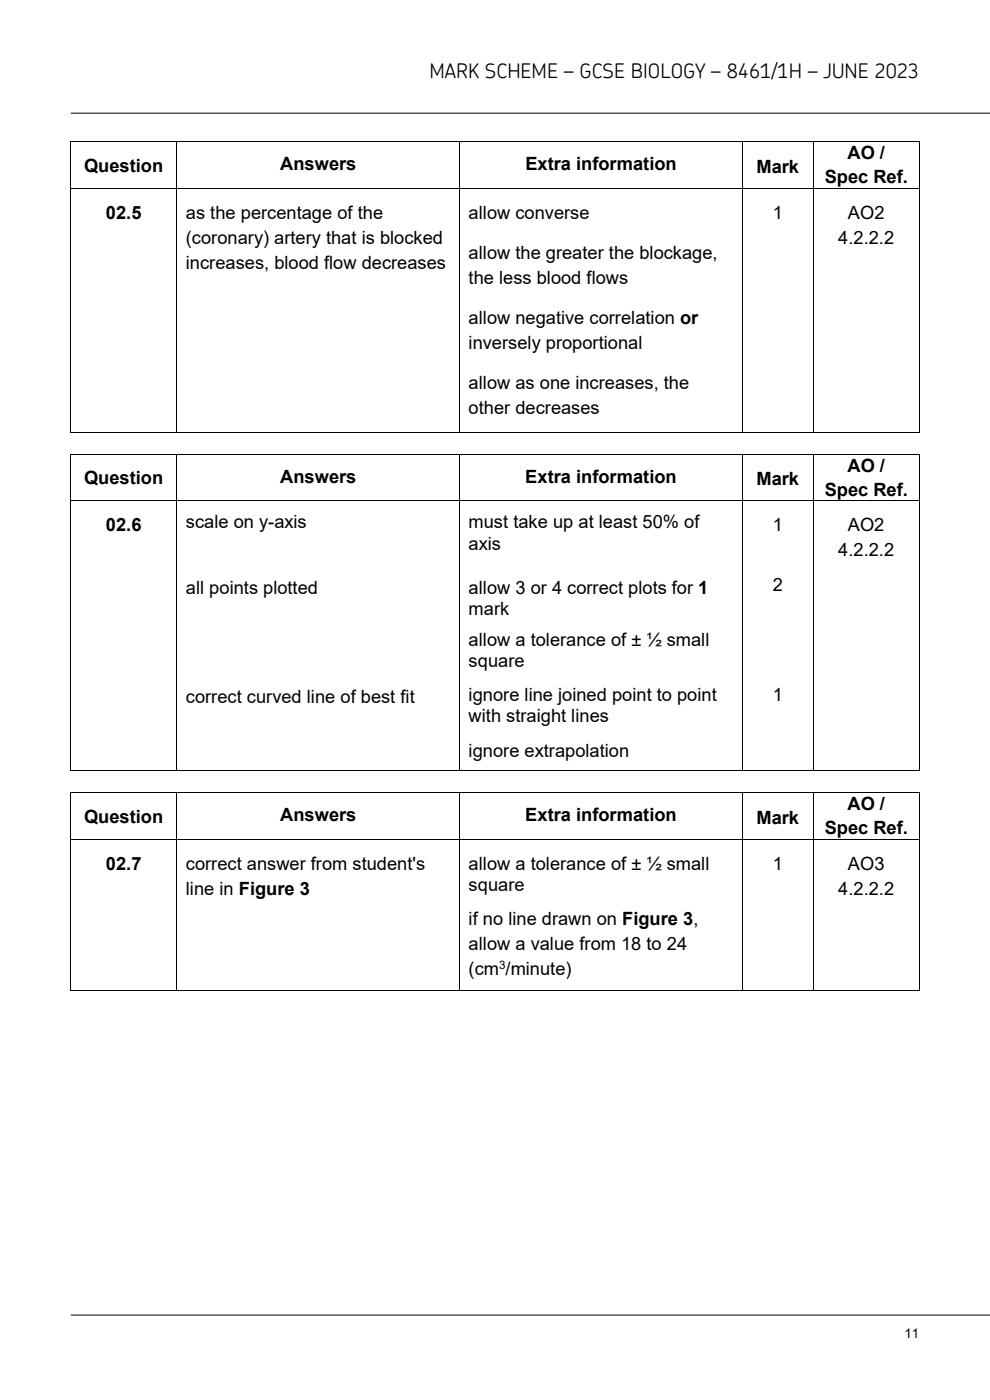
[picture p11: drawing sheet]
<svg xmlns="http://www.w3.org/2000/svg" width="210mm" height="297mm" viewBox="0 0 210 297" stroke-linecap="round" stroke-linejoin="round" font-family="sans-serif">
<defs><g id="words">
<text font-size="4.2" x="91.1" y="16.5">MARK SCHEME – GCSE BIOLOGY – 8461/1H – JUNE 2023</text>
<g font-size="3.9">
<text x="179.8" y="33.8">AO /</text>
<text x="17.8" y="36.5">Question</text>
<text x="59.4" y="36.1">Answers</text>
<text x="111.4" y="36.1">Extra information</text>
<text x="160.5" y="36.6">Mark</text>
<text x="174.9" y="38.9">Spec Ref.</text>
<text x="22.5" y="46.5">02.5</text>
<text x="39.4" y="46.5">as the percentage of the</text>
<text x="99.4" y="46.5">allow converse</text>
<text x="163.9" y="46.5">1</text>
<text x="179.9" y="46.5">AO2</text>
<text x="39.4" y="51.8">(coronary) artery that is blocked</text>
<text x="177.8" y="51.8">4.2.2.2</text>
<text x="39.4" y="57">increases, blood flow decreases</text>
<text x="99.4" y="54.9">allow the greater the blockage,</text>
<text x="99.4" y="60.2">the less blood flows</text>
<text x="99.4" y="68.7">allow negative correlation or</text>
<text x="99.4" y="74">inversely proportional</text>
<text x="99.4" y="82.4">allow as one increases, the</text>
<text x="99.4" y="87.7">other decreases</text>
<text x="179.8" y="100.1">AO /</text>
<text x="17.8" y="102.8">Question</text>
<text x="59.4" y="102.4">Answers</text>
<text x="111.4" y="102.4">Extra information</text>
<text x="160.5" y="102.9">Mark</text>
<text x="174.9" y="105.1">Spec Ref.</text>
<text x="22.5" y="112.7">02.6</text>
<text x="39.4" y="112.1">scale on y-axis</text>
<text x="99.4" y="112.1">must take up at least 50% of</text>
<text x="163.9" y="112.7">1</text>
<text x="179.9" y="112.7">AO2</text>
<text x="99.4" y="116.6">axis</text>
<text x="177.8" y="118">4.2.2.2</text>
<text x="39.4" y="126">all points plotted</text>
<text x="99.4" y="126">allow 3 or 4 correct plots for 1</text>
<text x="163.9" y="125.4">2</text>
<text x="99.4" y="130.4">mark</text>
<text x="99.4" y="137">allow a tolerance of ± ½ small</text>
<text x="99.4" y="141.5">square</text>
<text x="39.4" y="149.2">correct curved line of best fit</text>
<text x="99.4" y="148.8">ignore line joined point to point</text>
<text x="163.9" y="148.7">1</text>
<text x="99.4" y="153.2">with straight lines</text>
<text x="99.4" y="160.5">ignore extrapolation</text>
<text x="179.8" y="171.9">AO /</text>
<text x="17.8" y="174.6">Question</text>
<text x="59.4" y="174.2">Answers</text>
<text x="111.4" y="174.2">Extra information</text>
<text x="160.5" y="174.7">Mark</text>
<text x="174.9" y="177">Spec Ref.</text>
<text x="22.5" y="184.6">02.7</text>
<text x="39.4" y="184.6">correct answer from student's</text>
<text x="99.4" y="184.7">allow a tolerance of ± ½ small</text>
<text x="163.9" y="184.6">1</text>
<text x="179.9" y="184.6">AO3</text>
<text x="39.4" y="189.8">line in Figure 3</text>
<text x="99.4" y="189.1">square</text>
<text x="177.8" y="189.8">4.2.2.2</text>
<text x="99.4" y="196.3">if no line drawn on Figure 3,</text>
<text x="99.4" y="201.6">allow a value from 18 to 24</text>
<text x="99.4" y="206.9">(cm /minute)</text>
</g>
<text font-size="2.8" x="191.9" y="283.8">11</text>
<text font-size="2.5" x="105.9" y="205.7">3</text>
</g></defs>
<g fill="none" stroke="#000" stroke-width=".21">
<path d="M15 30.2v9.7M15 24h195M15.1 30.1h22.3M37.5 30.2v9.7M37.6 30.1h59.8M97.5 30.2v9.7M97.6 30.1h59.8M157.5 30.2v9.7M157.6 30.1h14.9M172.6 30.2v9.7M172.6 30.1h22.3M195 30.2v9.7"/>
<path d="M15 40.1v51.5M15.1 40h22.3M37.5 40.1v51.5M37.6 40h59.8M97.5 40.1v51.5M97.6 40h59.8M157.5 40.1v51.5M157.6 40h14.9M172.6 40.1v51.5M172.6 40h22.3M195 40.1v51.5M15 96.4v9.8"/>
<path d="M15.1 91.7h22.3M15.1 96.3h22.3M37.5 96.4v9.8M37.6 91.7h59.8M37.6 96.3h59.8M97.5 96.4v9.8M97.6 91.7h59.8M97.6 96.3h59.8M157.5 96.4v9.8M157.6 91.7h14.9M157.6 96.3h14.9M172.6 96.4v9.8"/>
<path d="M172.6 91.7h22.3M172.6 96.3h22.3M195 96.4v9.8M15 106.4v57.1M15.1 106.3h22.3M37.5 106.4v57.1M37.6 106.3h59.8M97.5 106.4v57.1M97.6 106.3h59.8M157.5 106.4v57.1M157.6 106.3h14.9M172.6 106.4v57.1"/>
<path d="M172.6 106.3h22.3M195 106.4v57.1M15 168.3v9.7M15 178.2v31.9M15.1 163.6h22.3M15.1 168.2h22.3M15.1 178.1h22.3M37.5 168.3v9.7M37.5 178.2v31.9M37.6 163.6h59.8M37.6 168.2h59.8M37.6 178.1h59.8"/>
<path d="M97.5 168.3v9.7M97.5 178.2v31.9M97.6 163.6h59.8M97.6 168.2h59.8M97.6 178.1h59.8M157.5 168.3v9.7M157.5 178.2v31.9M157.6 163.6h14.9M157.6 168.2h14.9M157.6 178.1h14.9M172.6 168.3v9.7M172.6 178.2v31.9"/>
<path d="M172.6 163.6h22.3M172.6 168.2h22.3M172.6 178.1h22.3M195 168.3v9.7M195 178.2v31.9M15.1 210.1h22.3M37.6 210.1h59.8M97.6 210.1h59.8M157.6 210.1h14.9M172.6 210.1h22.3M15 279h195"/>
</g>
<g fill="#000">
<path d="M14.9 30h.2v.2h-.2zM37.4 30h.2v.2h-.2zM97.4 30h.2v.2h-.2zM157.4 30h.2v.2h-.2zM172.5 30h.1v.2h-.1zM194.9 30h.2v.2h-.2zM14.9 39.9h.2v.2h-.2zM37.4 39.9h.2v.2h-.2zM97.4 39.9h.2v.2h-.2zM157.4 39.9h.2v.2h-.2zM172.5 39.9h.1v.2h-.1zM194.9 39.9h.2v.2h-.2z"/>
<path d="M14.9 91.6h.2v.2h-.2zM14.9 96.2h.2v.2h-.2zM37.4 91.6h.2v.2h-.2zM37.4 96.2h.2v.2h-.2zM97.4 91.6h.2v.2h-.2zM97.4 96.2h.2v.2h-.2zM157.4 91.6h.2v.2h-.2zM157.4 96.2h.2v.2h-.2zM172.5 91.6h.1v.2h-.1zM172.5 96.2h.1v.2h-.1zM194.9 91.6h.2v.2h-.2zM194.9 96.2h.2v.2h-.2z"/>
<path d="M14.9 106.2h.2v.2h-.2zM37.4 106.2h.2v.2h-.2zM97.4 106.2h.2v.2h-.2zM157.4 106.2h.2v.2h-.2zM172.5 106.2h.1v.2h-.1zM194.9 106.2h.2v.2h-.2zM14.9 163.5h.2v.1h-.2zM14.9 168.1h.2v.2h-.2zM14.9 178h.2v.2h-.2zM37.4 163.5h.2v.1h-.2zM37.4 168.1h.2v.2h-.2zM37.4 178h.2v.2h-.2z"/>
<path d="M97.4 163.5h.2v.1h-.2zM97.4 168.1h.2v.2h-.2zM97.4 178h.2v.2h-.2zM157.4 163.5h.2v.1h-.2zM157.4 168.1h.2v.2h-.2zM157.4 178h.2v.2h-.2zM172.5 163.5h.1v.1h-.1zM172.5 168.1h.1v.2h-.1zM172.5 178h.1v.2h-.1zM194.9 163.5h.2v.1h-.2zM194.9 168.1h.2v.2h-.2zM194.9 178h.2v.2h-.2z"/>
<path d="M14.9 210.1h.2v.1h-.2zM37.4 210.1h.2v.1h-.2zM97.4 210.1h.2v.1h-.2zM157.4 210.1h.2v.1h-.2zM172.5 210.1h.1v.1h-.1zM194.9 210.1h.2v.1h-.2z"/>
</g>
<use href="#words"/>
</svg>
